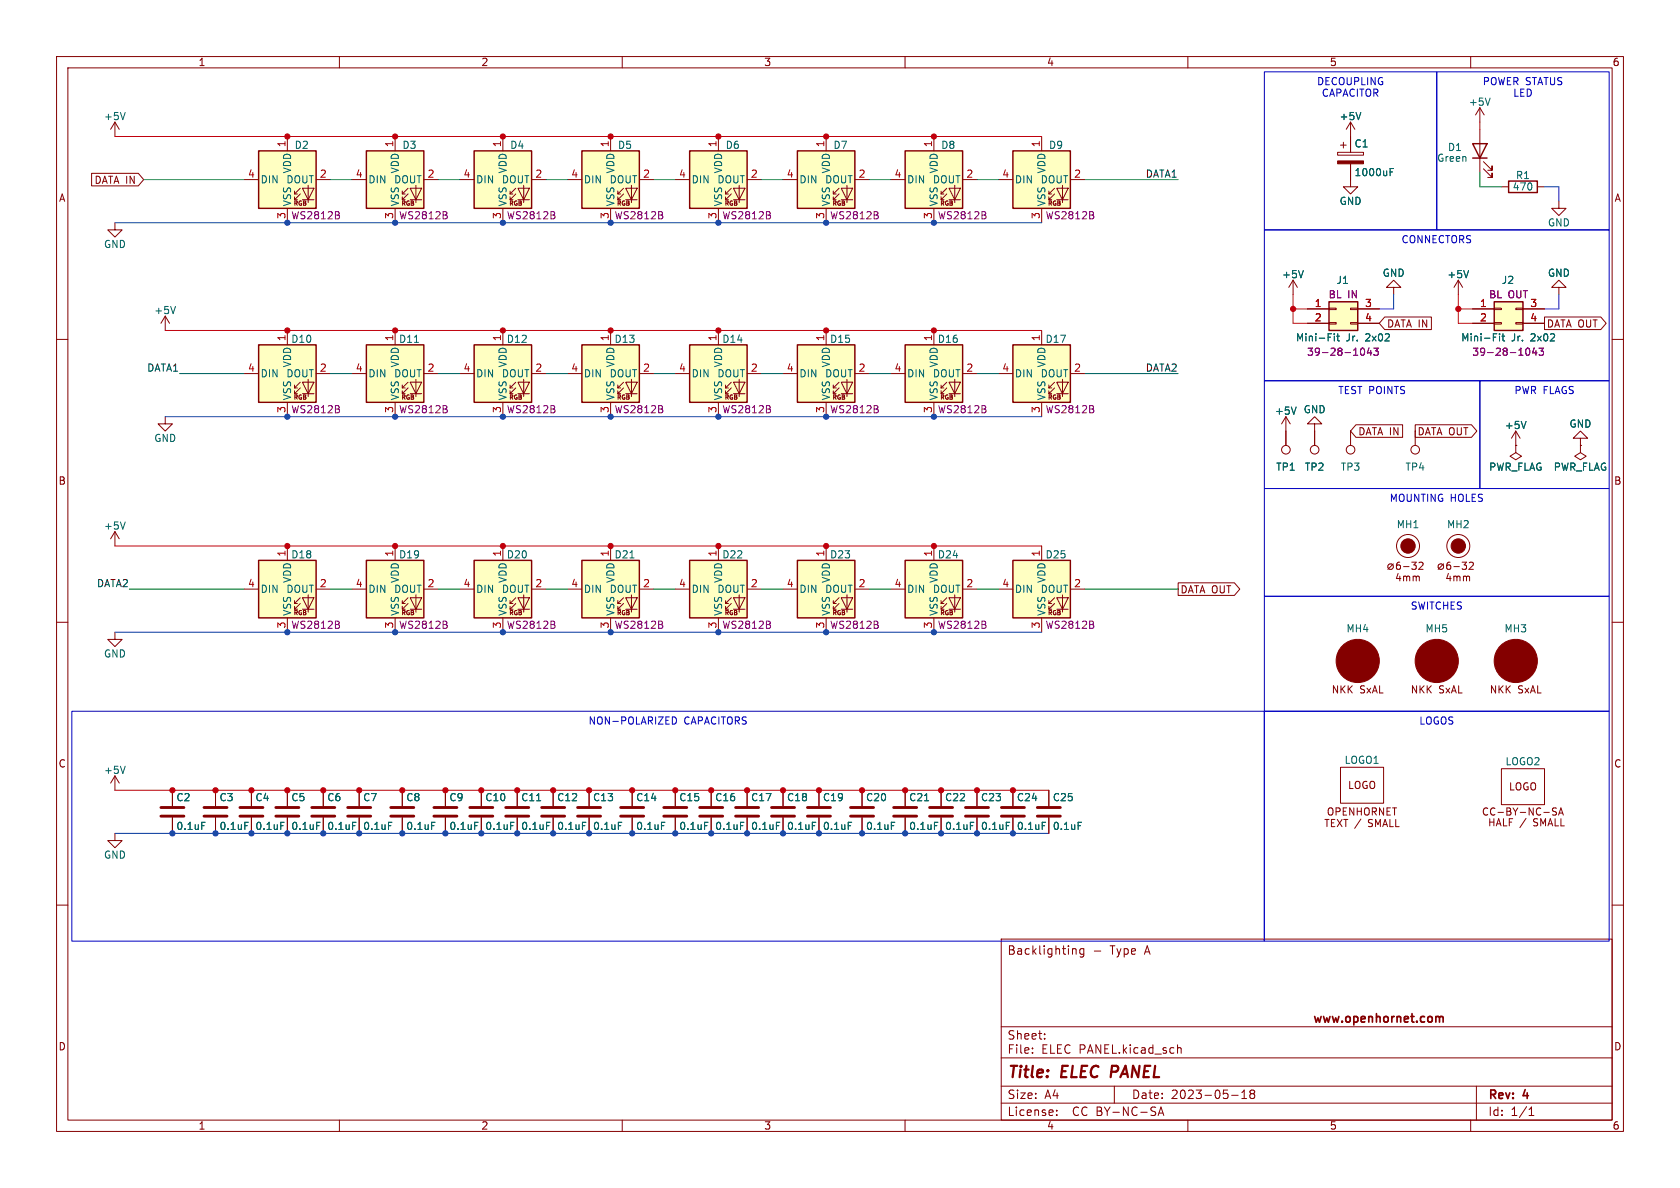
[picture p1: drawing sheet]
<svg xmlns="http://www.w3.org/2000/svg" width="297mm" height="210mm" viewBox="0 0 297 210" stroke-linecap="round" stroke-linejoin="round" font-family="sans-serif">
<defs><g id="words">
<g font-size="2.8" fill="#840000">
<text x="178" y="191">Title:</text>
<text x="187.5" y="191">ELEC PANEL</text>
</g>
<g font-size="2.1" fill="#840000">
<text x="178" y="168.9">Backlighting</text>
<text x="196.2" y="168.9">Type</text>
<text x="202.3" y="168.9">A</text>
<text x="178" y="183.9">Sheet:</text>
<text x="232" y="181.1">www.openhornet.com</text>
<text x="178" y="186.4">File:</text>
<text x="184" y="186.4">ELEC PANEL.kicad_sch</text>
<text x="178" y="197.4">License:</text>
<text x="178" y="194.4">Size:</text>
<text x="184.6" y="194.4">A4</text>
<text x="189.5" y="197.4">CC BY-NC-SA</text>
<text x="200" y="194.4">Date:</text>
<text x="206.9" y="194.4">2023-05-18</text>
<text x="263" y="194.6">Rev:</text>
<text x="263" y="197.4">Id:</text>
<text x="267" y="197.4">1/1</text>
<text x="269.2" y="194.6">4</text>
</g>
<g font-size="1.8" fill="#840000">
<text x="35" y="11.8">1</text>
<text x="85" y="11.8">2</text>
<text x="135" y="11.8">3</text>
<text x="185" y="11.8">4</text>
<text x="235" y="11.8">5</text>
<text x="285" y="11.8">6</text>
<text x="10.4" y="35.8">A</text>
<text x="16.7" y="32.7">DATA IN</text>
<text x="285.4" y="35.8">A</text>
<text x="245.1" y="58.1">DATA IN</text>
<text x="273.4" y="58.1">DATA OUT</text>
<text x="240" y="77.1">DATA IN</text>
<text x="250.5" y="77.1">DATA OUT</text>
<text x="10.3" y="85.8">B</text>
<text x="285.3" y="85.8">B</text>
<text x="250" y="101.9">4mm</text>
<text x="258.9" y="101.9">4mm</text>
<text x="208.6" y="105.1">DATA OUT</text>
<text x="235.4" y="122.8">NKK</text>
<text x="240.3" y="122.8">SxAL</text>
<text x="249.3" y="122.8">NKK</text>
<text x="254.3" y="122.8">SxAL</text>
<text x="263.3" y="122.8">NKK</text>
<text x="268.3" y="122.8">SxAL</text>
<text x="10.3" y="135.8">C</text>
<text x="285.3" y="135.8">C</text>
<text x="238.2" y="139.6">LOGO</text>
<text x="266.7" y="139.9">LOGO</text>
<text x="261.9" y="144.3">CC-BY-NC-SA</text>
<text x="262.5" y="146.2">HALF /</text>
<text x="270.5" y="146.2">SMALL</text>
<text x="10.3" y="185.8">D</text>
<text x="285.3" y="185.8">D</text>
<text x="35" y="199.8">1</text>
<text x="85" y="199.8">2</text>
<text x="135" y="199.8">3</text>
<text x="185" y="199.8">4</text>
<text x="235" y="199.8">5</text>
<text x="285" y="199.8">6</text>
</g>
<g font-size="1.8" fill="#0000c2">
<text x="232.8" y="15.3">DECOUPLING</text>
<text x="233.6" y="17.3">CAPACITOR</text>
<text x="262.1" y="15.3">POWER STATUS</text>
<text x="267.5" y="17.3">LED</text>
<text x="247.7" y="43.2">CONNECTORS</text>
<text x="236.5" y="69.9">TEST POINTS</text>
<text x="267.7" y="69.9">PWR FLAGS</text>
<text x="245.6" y="89">MOUNTING HOLES</text>
<text x="249.3" y="108">SWITCHES</text>
<text x="104" y="128.3">NON-POLARIZED</text>
<text x="120.9" y="128.3">CAPACITORS</text>
<text x="250.9" y="128.3">LOGOS</text>
</g>
<g font-size="1.8" fill="#006464">
<text x="18.3" y="21.4">+5V</text>
<text x="236.8" y="21.4">+5V</text>
<text x="259.6" y="18.9">+5V</text>
<text x="52" y="26.5">D2</text>
<text x="71.1" y="26.5">D3</text>
<text x="90.1" y="26.5">D4</text>
<text x="109.2" y="26.5">D5</text>
<text x="128.2" y="26.5">D6</text>
<text x="147.3" y="26.5">D7</text>
<text x="166.3" y="26.5">D8</text>
<text x="185.4" y="26.5">D9</text>
<text x="239.4" y="26.2">C1</text>
<text x="254" y="28.8">Green</text>
<text x="255.9" y="26.9">D1</text>
<text x="46" y="32.6">DIN</text>
<text x="50.6" y="32.6">DOUT</text>
<text x="51.6" y="30.7" transform="rotate(-90 51.6 30.7)">VDD</text>
<text x="65" y="32.6">DIN</text>
<text x="69.7" y="32.6">DOUT</text>
<text x="70.7" y="30.7" transform="rotate(-90 70.7 30.7)">VDD</text>
<text x="84.1" y="32.6">DIN</text>
<text x="88.7" y="32.6">DOUT</text>
<text x="89.7" y="30.7" transform="rotate(-90 89.7 30.7)">VDD</text>
<text x="103.1" y="32.6">DIN</text>
<text x="107.8" y="32.6">DOUT</text>
<text x="108.8" y="30.7" transform="rotate(-90 108.8 30.7)">VDD</text>
<text x="122.2" y="32.6">DIN</text>
<text x="126.8" y="32.6">DOUT</text>
<text x="127.8" y="30.7" transform="rotate(-90 127.8 30.7)">VDD</text>
<text x="141.2" y="32.6">DIN</text>
<text x="145.9" y="32.6">DOUT</text>
<text x="146.9" y="30.7" transform="rotate(-90 146.9 30.7)">VDD</text>
<text x="160.3" y="32.6">DIN</text>
<text x="164.9" y="32.6">DOUT</text>
<text x="165.9" y="30.7" transform="rotate(-90 165.9 30.7)">VDD</text>
<text x="179.3" y="32.6">DIN</text>
<text x="184" y="32.6">DOUT</text>
<text x="185" y="30.7" transform="rotate(-90 185 30.7)">VDD</text>
<text x="239.4" y="31.3">1000uF</text>
<text x="267.4" y="33.8">470</text>
<text x="267.9" y="31.8">R1</text>
<text x="51.6" y="36.6" transform="rotate(-90 51.6 36.6)">VSS</text>
<text x="70.7" y="36.6" transform="rotate(-90 70.7 36.6)">VSS</text>
<text x="89.7" y="36.6" transform="rotate(-90 89.7 36.6)">VSS</text>
<text x="108.8" y="36.6" transform="rotate(-90 108.8 36.6)">VSS</text>
<text x="127.8" y="36.6" transform="rotate(-90 127.8 36.6)">VSS</text>
<text x="146.9" y="36.6" transform="rotate(-90 146.9 36.6)">VSS</text>
<text x="165.9" y="36.6" transform="rotate(-90 165.9 36.6)">VSS</text>
<text x="185" y="36.6" transform="rotate(-90 185 36.6)">VSS</text>
<text x="236.8" y="36.4">GND</text>
<text x="273.6" y="40.2">GND</text>
<text x="18.3" y="44">GND</text>
<text x="226.6" y="49.3">+5V</text>
<text x="236.2" y="50.4">J1</text>
<text x="244.4" y="49.1">GND</text>
<text x="255.8" y="49.3">+5V</text>
<text x="265.4" y="50.4">J2</text>
<text x="273.6" y="49.1">GND</text>
<text x="27.2" y="55.7">+5V</text>
<text x="51.4" y="60.8">D10</text>
<text x="51.6" y="65" transform="rotate(-90 51.6 65)">VDD</text>
<text x="70.5" y="60.8">D11</text>
<text x="70.7" y="65" transform="rotate(-90 70.7 65)">VDD</text>
<text x="89.5" y="60.8">D12</text>
<text x="89.7" y="65" transform="rotate(-90 89.7 65)">VDD</text>
<text x="108.6" y="60.8">D13</text>
<text x="108.8" y="65" transform="rotate(-90 108.8 65)">VDD</text>
<text x="127.6" y="60.8">D14</text>
<text x="127.8" y="65" transform="rotate(-90 127.8 65)">VDD</text>
<text x="146.7" y="60.8">D15</text>
<text x="146.9" y="65" transform="rotate(-90 146.9 65)">VDD</text>
<text x="165.7" y="60.8">D16</text>
<text x="165.9" y="65" transform="rotate(-90 165.9 65)">VDD</text>
<text x="184.8" y="60.8">D17</text>
<text x="185" y="65" transform="rotate(-90 185 65)">VDD</text>
<text x="229.1" y="60.5">Mini-Fit</text>
<text x="237.9" y="60.5">Jr.</text>
<text x="241.4" y="60.5">2x02</text>
<text x="258.3" y="60.5">Mini-Fit</text>
<text x="267.2" y="60.5">Jr.</text>
<text x="270.6" y="60.5">2x02</text>
<text x="46" y="66.9">DIN</text>
<text x="50.6" y="66.9">DOUT</text>
<text x="51.6" y="70.9" transform="rotate(-90 51.6 70.9)">VSS</text>
<text x="65" y="66.9">DIN</text>
<text x="69.7" y="66.9">DOUT</text>
<text x="70.7" y="70.9" transform="rotate(-90 70.7 70.9)">VSS</text>
<text x="84.1" y="66.9">DIN</text>
<text x="88.7" y="66.9">DOUT</text>
<text x="89.7" y="70.9" transform="rotate(-90 89.7 70.9)">VSS</text>
<text x="103.1" y="66.9">DIN</text>
<text x="107.8" y="66.9">DOUT</text>
<text x="108.8" y="70.9" transform="rotate(-90 108.8 70.9)">VSS</text>
<text x="122.2" y="66.9">DIN</text>
<text x="126.8" y="66.9">DOUT</text>
<text x="127.8" y="70.9" transform="rotate(-90 127.8 70.9)">VSS</text>
<text x="141.2" y="66.9">DIN</text>
<text x="145.9" y="66.9">DOUT</text>
<text x="146.9" y="70.9" transform="rotate(-90 146.9 70.9)">VSS</text>
<text x="160.3" y="66.9">DIN</text>
<text x="164.9" y="66.9">DOUT</text>
<text x="165.9" y="70.9" transform="rotate(-90 165.9 70.9)">VSS</text>
<text x="179.3" y="66.9">DIN</text>
<text x="184" y="66.9">DOUT</text>
<text x="185" y="70.9" transform="rotate(-90 185 70.9)">VSS</text>
<text x="225.3" y="73.5">+5V</text>
<text x="230.4" y="73.2">GND</text>
<text x="266" y="76">+5V</text>
<text x="277.4" y="75.8">GND</text>
<text x="27.2" y="78.3">GND</text>
<text x="225.5" y="83.4">TP1</text>
<text x="230.6" y="83.4">TP2</text>
<text x="237" y="83.4">TP3</text>
<text x="248.4" y="83.4">TP4</text>
<text x="263.2" y="83.4">PWR_FLAG</text>
<text x="274.6" y="83.4">PWR_FLAG</text>
<text x="18.3" y="93.8">+5V</text>
<text x="246.9" y="93.5">MH1</text>
<text x="255.8" y="93.5">MH2</text>
<text x="51.4" y="98.9">D18</text>
<text x="70.5" y="98.9">D19</text>
<text x="89.5" y="98.9">D20</text>
<text x="108.6" y="98.9">D21</text>
<text x="127.6" y="98.9">D22</text>
<text x="146.7" y="98.9">D23</text>
<text x="165.7" y="98.9">D24</text>
<text x="184.8" y="98.9">D25</text>
<text x="46" y="105">DIN</text>
<text x="50.6" y="105">DOUT</text>
<text x="51.6" y="103.1" transform="rotate(-90 51.6 103.1)">VDD</text>
<text x="65" y="105">DIN</text>
<text x="69.7" y="105">DOUT</text>
<text x="70.7" y="103.1" transform="rotate(-90 70.7 103.1)">VDD</text>
<text x="84.1" y="105">DIN</text>
<text x="88.7" y="105">DOUT</text>
<text x="89.7" y="103.1" transform="rotate(-90 89.7 103.1)">VDD</text>
<text x="103.1" y="105">DIN</text>
<text x="107.8" y="105">DOUT</text>
<text x="108.8" y="103.1" transform="rotate(-90 108.8 103.1)">VDD</text>
<text x="122.2" y="105">DIN</text>
<text x="126.8" y="105">DOUT</text>
<text x="127.8" y="103.1" transform="rotate(-90 127.8 103.1)">VDD</text>
<text x="141.2" y="105">DIN</text>
<text x="145.9" y="105">DOUT</text>
<text x="146.9" y="103.1" transform="rotate(-90 146.9 103.1)">VDD</text>
<text x="160.3" y="105">DIN</text>
<text x="164.9" y="105">DOUT</text>
<text x="165.9" y="103.1" transform="rotate(-90 165.9 103.1)">VDD</text>
<text x="179.3" y="105">DIN</text>
<text x="184" y="105">DOUT</text>
<text x="185" y="103.1" transform="rotate(-90 185 103.1)">VDD</text>
<text x="51.6" y="109" transform="rotate(-90 51.6 109)">VSS</text>
<text x="70.7" y="109" transform="rotate(-90 70.7 109)">VSS</text>
<text x="89.7" y="109" transform="rotate(-90 89.7 109)">VSS</text>
<text x="108.8" y="109" transform="rotate(-90 108.8 109)">VSS</text>
<text x="127.8" y="109" transform="rotate(-90 127.8 109)">VSS</text>
<text x="146.9" y="109" transform="rotate(-90 146.9 109)">VSS</text>
<text x="165.9" y="109" transform="rotate(-90 165.9 109)">VSS</text>
<text x="185" y="109" transform="rotate(-90 185 109)">VSS</text>
<text x="238" y="112">MH4</text>
<text x="251.9" y="112">MH5</text>
<text x="265.9" y="112">MH3</text>
<text x="18.3" y="116.4">GND</text>
<text x="18.3" y="137">+5V</text>
<text x="237.6" y="135.2">LOGO1</text>
<text x="266.1" y="135.4">LOGO2</text>
<text x="31.1" y="141.8">C2</text>
<text x="38.7" y="141.8">C3</text>
<text x="45.1" y="141.8">C4</text>
<text x="51.4" y="141.8">C5</text>
<text x="57.8" y="141.8">C6</text>
<text x="64.1" y="141.8">C7</text>
<text x="71.8" y="141.8">C8</text>
<text x="79.4" y="141.8">C9</text>
<text x="85.7" y="141.8">C10</text>
<text x="92.1" y="141.8">C11</text>
<text x="98.4" y="141.8">C12</text>
<text x="104.8" y="141.8">C13</text>
<text x="112.4" y="141.8">C14</text>
<text x="120" y="141.8">C15</text>
<text x="126.4" y="141.8">C16</text>
<text x="132.7" y="141.8">C17</text>
<text x="139.1" y="141.8">C18</text>
<text x="145.4" y="141.8">C19</text>
<text x="153" y="141.8">C20</text>
<text x="160.7" y="141.8">C21</text>
<text x="167" y="141.8">C22</text>
<text x="173.4" y="141.8">C23</text>
<text x="179.7" y="141.8">C24</text>
<text x="186.1" y="141.8">C25</text>
<text x="31.1" y="146.9">0.1uF</text>
<text x="38.7" y="146.9">0.1uF</text>
<text x="45.1" y="146.9">0.1uF</text>
<text x="51.4" y="146.9">0.1uF</text>
<text x="57.8" y="146.9">0.1uF</text>
<text x="64.1" y="146.9">0.1uF</text>
<text x="71.8" y="146.9">0.1uF</text>
<text x="79.4" y="146.9">0.1uF</text>
<text x="85.7" y="146.9">0.1uF</text>
<text x="92.1" y="146.9">0.1uF</text>
<text x="98.4" y="146.9">0.1uF</text>
<text x="104.8" y="146.9">0.1uF</text>
<text x="112.4" y="146.9">0.1uF</text>
<text x="120" y="146.9">0.1uF</text>
<text x="126.4" y="146.9">0.1uF</text>
<text x="132.7" y="146.9">0.1uF</text>
<text x="139.1" y="146.9">0.1uF</text>
<text x="145.4" y="146.9">0.1uF</text>
<text x="153" y="146.9">0.1uF</text>
<text x="160.7" y="146.9">0.1uF</text>
<text x="167" y="146.9">0.1uF</text>
<text x="173.4" y="146.9">0.1uF</text>
<text x="179.7" y="146.9">0.1uF</text>
<text x="186.1" y="146.9">0.1uF</text>
<text x="18.3" y="152">GND</text>
</g>
<g font-size="1.8" fill="#a90000">
<text x="50.5" y="26.1" transform="rotate(-90 50.5 26.1)">1</text>
<text x="69.6" y="26.1" transform="rotate(-90 69.6 26.1)">1</text>
<text x="88.6" y="26.1" transform="rotate(-90 88.6 26.1)">1</text>
<text x="107.7" y="26.1" transform="rotate(-90 107.7 26.1)">1</text>
<text x="126.7" y="26.1" transform="rotate(-90 126.7 26.1)">1</text>
<text x="145.8" y="26.1" transform="rotate(-90 145.8 26.1)">1</text>
<text x="164.8" y="26.1" transform="rotate(-90 164.8 26.1)">1</text>
<text x="183.9" y="26.1" transform="rotate(-90 183.9 26.1)">1</text>
<text x="43.8" y="31.5">4</text>
<text x="56.5" y="31.5">2</text>
<text x="62.8" y="31.5">4</text>
<text x="75.5" y="31.5">2</text>
<text x="81.9" y="31.5">4</text>
<text x="94.6" y="31.5">2</text>
<text x="100.9" y="31.5">4</text>
<text x="113.6" y="31.5">2</text>
<text x="120" y="31.5">4</text>
<text x="132.7" y="31.5">2</text>
<text x="139" y="31.5">4</text>
<text x="151.7" y="31.5">2</text>
<text x="158.1" y="31.5">4</text>
<text x="170.8" y="31.5">2</text>
<text x="177.1" y="31.5">4</text>
<text x="189.8" y="31.5">2</text>
<text x="50.5" y="38.8" transform="rotate(-90 50.5 38.8)">3</text>
<text x="69.6" y="38.8" transform="rotate(-90 69.6 38.8)">3</text>
<text x="88.6" y="38.8" transform="rotate(-90 88.6 38.8)">3</text>
<text x="107.7" y="38.8" transform="rotate(-90 107.7 38.8)">3</text>
<text x="126.7" y="38.8" transform="rotate(-90 126.7 38.8)">3</text>
<text x="145.8" y="38.8" transform="rotate(-90 145.8 38.8)">3</text>
<text x="164.8" y="38.8" transform="rotate(-90 164.8 38.8)">3</text>
<text x="183.9" y="38.8" transform="rotate(-90 183.9 38.8)">3</text>
<text x="232.4" y="54.4">1</text>
<text x="232.4" y="56.9">2</text>
<text x="241.3" y="54.4">3</text>
<text x="241.3" y="56.9">4</text>
<text x="261.6" y="54.4">1</text>
<text x="261.6" y="56.9">2</text>
<text x="270.5" y="54.4">3</text>
<text x="270.5" y="56.9">4</text>
<text x="43.8" y="65.8">4</text>
<text x="50.5" y="60.4" transform="rotate(-90 50.5 60.4)">1</text>
<text x="56.5" y="65.8">2</text>
<text x="62.8" y="65.8">4</text>
<text x="69.6" y="60.4" transform="rotate(-90 69.6 60.4)">1</text>
<text x="75.5" y="65.8">2</text>
<text x="81.9" y="65.8">4</text>
<text x="88.6" y="60.4" transform="rotate(-90 88.6 60.4)">1</text>
<text x="94.6" y="65.8">2</text>
<text x="100.9" y="65.8">4</text>
<text x="107.7" y="60.4" transform="rotate(-90 107.7 60.4)">1</text>
<text x="113.6" y="65.8">2</text>
<text x="120" y="65.8">4</text>
<text x="126.7" y="60.4" transform="rotate(-90 126.7 60.4)">1</text>
<text x="132.7" y="65.8">2</text>
<text x="139" y="65.8">4</text>
<text x="145.8" y="60.4" transform="rotate(-90 145.8 60.4)">1</text>
<text x="151.7" y="65.8">2</text>
<text x="158.1" y="65.8">4</text>
<text x="164.8" y="60.4" transform="rotate(-90 164.8 60.4)">1</text>
<text x="170.8" y="65.8">2</text>
<text x="177.1" y="65.8">4</text>
<text x="183.9" y="60.4" transform="rotate(-90 183.9 60.4)">1</text>
<text x="189.8" y="65.8">2</text>
<text x="50.5" y="73.1" transform="rotate(-90 50.5 73.1)">3</text>
<text x="69.6" y="73.1" transform="rotate(-90 69.6 73.1)">3</text>
<text x="88.6" y="73.1" transform="rotate(-90 88.6 73.1)">3</text>
<text x="107.7" y="73.1" transform="rotate(-90 107.7 73.1)">3</text>
<text x="126.7" y="73.1" transform="rotate(-90 126.7 73.1)">3</text>
<text x="145.8" y="73.1" transform="rotate(-90 145.8 73.1)">3</text>
<text x="164.8" y="73.1" transform="rotate(-90 164.8 73.1)">3</text>
<text x="183.9" y="73.1" transform="rotate(-90 183.9 73.1)">3</text>
<text x="50.5" y="98.5" transform="rotate(-90 50.5 98.5)">1</text>
<text x="69.6" y="98.5" transform="rotate(-90 69.6 98.5)">1</text>
<text x="88.6" y="98.5" transform="rotate(-90 88.6 98.5)">1</text>
<text x="107.7" y="98.5" transform="rotate(-90 107.7 98.5)">1</text>
<text x="126.7" y="98.5" transform="rotate(-90 126.7 98.5)">1</text>
<text x="145.8" y="98.5" transform="rotate(-90 145.8 98.5)">1</text>
<text x="164.8" y="98.5" transform="rotate(-90 164.8 98.5)">1</text>
<text x="183.9" y="98.5" transform="rotate(-90 183.9 98.5)">1</text>
<text x="43.8" y="103.9">4</text>
<text x="56.5" y="103.9">2</text>
<text x="62.8" y="103.9">4</text>
<text x="75.5" y="103.9">2</text>
<text x="81.9" y="103.9">4</text>
<text x="94.6" y="103.9">2</text>
<text x="100.9" y="103.9">4</text>
<text x="113.6" y="103.9">2</text>
<text x="120" y="103.9">4</text>
<text x="132.7" y="103.9">2</text>
<text x="139" y="103.9">4</text>
<text x="151.7" y="103.9">2</text>
<text x="158.1" y="103.9">4</text>
<text x="170.8" y="103.9">2</text>
<text x="177.1" y="103.9">4</text>
<text x="189.8" y="103.9">2</text>
<text x="50.5" y="111.2" transform="rotate(-90 50.5 111.2)">3</text>
<text x="69.6" y="111.2" transform="rotate(-90 69.6 111.2)">3</text>
<text x="88.6" y="111.2" transform="rotate(-90 88.6 111.2)">3</text>
<text x="107.7" y="111.2" transform="rotate(-90 107.7 111.2)">3</text>
<text x="126.7" y="111.2" transform="rotate(-90 126.7 111.2)">3</text>
<text x="145.8" y="111.2" transform="rotate(-90 145.8 111.2)">3</text>
<text x="164.8" y="111.2" transform="rotate(-90 164.8 111.2)">3</text>
<text x="183.9" y="111.2" transform="rotate(-90 183.9 111.2)">3</text>
</g>
<g font-size="1.8" fill="#0f0f0f">
<text x="202.5" y="31.5">DATA1</text>
<text x="26" y="65.8">DATA1</text>
<text x="202.5" y="65.8">DATA2</text>
<text x="17.1" y="103.9">DATA2</text>
</g>
<g font-size="1.8" fill="#840084">
<text x="51.4" y="38.9">WS2812B</text>
<text x="70.5" y="38.9">WS2812B</text>
<text x="89.5" y="38.9">WS2812B</text>
<text x="108.6" y="38.9">WS2812B</text>
<text x="127.6" y="38.9">WS2812B</text>
<text x="146.7" y="38.9">WS2812B</text>
<text x="165.7" y="38.9">WS2812B</text>
<text x="184.8" y="38.9">WS2812B</text>
<text x="234.8" y="52.9">BL IN</text>
<text x="263.2" y="52.9">BL OUT</text>
<text x="231" y="63.1">39-28-1043</text>
<text x="260.2" y="63.1">39-28-1043</text>
<text x="51.4" y="73.2">WS2812B</text>
<text x="70.5" y="73.2">WS2812B</text>
<text x="89.5" y="73.2">WS2812B</text>
<text x="108.6" y="73.2">WS2812B</text>
<text x="127.6" y="73.2">WS2812B</text>
<text x="146.7" y="73.2">WS2812B</text>
<text x="165.7" y="73.2">WS2812B</text>
<text x="184.8" y="73.2">WS2812B</text>
<text x="51.4" y="111.3">WS2812B</text>
<text x="70.5" y="111.3">WS2812B</text>
<text x="89.5" y="111.3">WS2812B</text>
<text x="108.6" y="111.3">WS2812B</text>
<text x="127.6" y="111.3">WS2812B</text>
<text x="146.7" y="111.3">WS2812B</text>
<text x="165.7" y="111.3">WS2812B</text>
<text x="184.8" y="111.3">WS2812B</text>
</g>
<g font-size="1.1" fill="#840000">
<text x="51.8" y="36.5">RGB</text>
<text x="70.9" y="36.5">RGB</text>
<text x="89.9" y="36.5">RGB</text>
<text x="109" y="36.5">RGB</text>
<text x="128" y="36.5">RGB</text>
<text x="147.1" y="36.5">RGB</text>
<text x="166.1" y="36.5">RGB</text>
<text x="185.2" y="36.5">RGB</text>
<text x="51.8" y="70.8">RGB</text>
<text x="70.9" y="70.8">RGB</text>
<text x="89.9" y="70.8">RGB</text>
<text x="109" y="70.8">RGB</text>
<text x="128" y="70.8">RGB</text>
<text x="147.1" y="70.8">RGB</text>
<text x="166.1" y="70.8">RGB</text>
<text x="185.2" y="70.8">RGB</text>
<text x="51.8" y="108.9">RGB</text>
<text x="70.9" y="108.9">RGB</text>
<text x="89.9" y="108.9">RGB</text>
<text x="109" y="108.9">RGB</text>
<text x="128" y="108.9">RGB</text>
<text x="147.1" y="108.9">RGB</text>
<text x="166.1" y="108.9">RGB</text>
<text x="185.2" y="108.9">RGB</text>
</g>
</g></defs>
<g fill="none" stroke="#840000" stroke-width=".18">
<path d="M10 10h277v190h-277zM12 12h273v186h-273zM60 10v2M110 10v2M160 10v2M210 10v2M260 10v2M261.6 19.1l-.7 1.2M261.6 19.1v2.5M261.6 19.1l.8 1.2M16.2 30.6h8.2l1 1.2-1 1.1h-8.2zM20.3 39.4v1.2h1.3l-1.3 1.3-1.3-1.3h1.3"/>
<path d="M20.3 21.6v2.5M20.3 21.6l-.7 1.3M20.3 21.6l.8 1.3M43.2 31.8h2.5M50.8 24.1v2.6M50.8 36.8v2.6M52.1 35.3h.5M52.1 34.3h.5M53.1 34.3l-1 1v-.5M53.1 33.3l-1 1v-.5M53.5 33.3h2l-1 2zM53.5 35.3h2"/>
<path d="M54.5 32.8v3M55.9 31.8h2.5M62.2 31.8h2.6M69.8 24.1v2.6M69.8 36.8v2.6M71.1 35.3h.5M71.1 34.3h.5M72.1 34.3l-1 1v-.5M72.1 33.3l-1 1v-.5M72.5 33.3h2l-1 2zM72.5 35.3h2M73.5 32.8v3"/>
<path d="M74.9 31.8h2.6M81.3 31.8h2.5M88.9 24.1v2.6M88.9 36.8v2.6M90.2 35.3h.5M90.2 34.3h.5M91.2 34.3l-1 1v-.5M91.2 33.3l-1 1v-.5M91.6 33.3h2l-1 2zM91.6 35.3h2M92.6 32.8v3M94 31.8h2.5"/>
<path d="M100.3 31.8h2.6M107.9 24.1v2.6M107.9 36.8v2.6M109.2 35.3h.5M109.2 34.3h.5M110.2 34.3l-1 1v-.5M110.2 33.3l-1 1v-.5M110.6 33.3h2l-1 2zM110.6 35.3h2M111.6 32.8v3M113 31.8h2.6M119.4 31.8h2.5"/>
<path d="M127 24.1v2.6M127 36.8v2.6M128.3 35.3h.5M128.3 34.3h.5M129.3 34.3l-1 1v-.5M129.3 33.3l-1 1v-.5M129.7 33.3h2l-1 2zM129.7 35.3h2M130.7 32.8v3M132.1 31.8h2.5M138.4 31.8h2.6M146 24.1v2.6"/>
<path d="M146 36.8v2.6M147.3 35.3h.5M147.3 34.3h.5M148.3 34.3l-1 1v-.5M148.3 33.3l-1 1v-.5M148.7 33.3h2l-1 2zM148.7 35.3h2M149.7 32.8v3M151.1 31.8h2.6M157.5 31.8h2.5M165.1 24.1v2.6M165.1 36.8v2.6"/>
<path d="M166.4 35.3h.5M166.4 34.3h.5M167.4 34.3l-1 1v-.5M167.4 33.3l-1 1v-.5M167.8 33.3h2l-1 2zM167.8 35.3h2M168.8 32.8v3M170.2 31.8h2.5M176.5 31.8h2.6M184.1 24.1v2.6M184.1 36.8v2.6M185.4 35.3h.5"/>
<path d="M185.4 34.3h.5M186.4 34.3l-1 1v-.5M186.4 33.3l-1 1v-.5M186.8 33.3h2l-1 2zM186.8 35.3h2M187.8 32.8v3M189.2 31.8h2.6M236.5 26.9h4.5v.5h-4.5zM237 25.7h1M237.5 25.1v1.1M238.8 29v4h1.2l-1.2 1.3-1.3-1.3h1.3M238.8 21.6v5.3"/>
<path d="M238.8 21.6l-.8 1.3M238.8 21.6l.7 1.3M261.6 22.9v7.6M262.3 29.8l1.5 1.6v-.8v.8h-.8M262.3 28.6l1.5 1.5v-.8v.8h-.8M265.4 33h1.3M271.8 33h1.2M275.6 35.6v1.2h1.3l-1.3 1.3-1.3-1.3h1.3M10 60h2M29.2 55.9l-.8 1.3M29.2 55.9v2.5M29.2 55.9l.8 1.3"/>
<path d="M50.8 58.4v2.6M69.8 58.4v2.6M88.9 58.4v2.6M107.9 58.4v2.6M127 58.4v2.6M146 58.4v2.6M165.1 58.4v2.6M184.1 58.4v2.6M228.6 49.5l-.8 1.3M228.6 49.5v2.6M228.6 49.5l.8 1.3M231.1 54.6h3.8"/>
<path d="M231.1 57.2h3.8M234.9 57h1.3v.3h-1.3zM234.9 54.5h1.3v.2h-1.3zM238.8 57h1.2v.3h-1.2zM238.8 54.5h1.2v.2h-1.2zM240 54.6h3.8M240 57.2h3.8M244.8 56h8.2v2.3h-8.2l-1-1.1zM246.4 50.8h1.2l-1.2-1.3-1.3 1.3h1.3v1.3M257.8 49.5l-.8 1.3M257.8 49.5v2.6M257.8 49.5l.8 1.3"/>
<path d="M260.3 54.6h3.9M260.3 57.2h3.9M264.2 57h1.2v.3h-1.2zM264.2 54.5h1.2v.2h-1.2zM268 57h1.2v.3h-1.2zM268 54.5h1.2v.2h-1.2zM269.2 54.6h3.8M269.2 57.2h3.8M273 56h10l1 1.2-1 1.1h-10zM275.6 50.8h1.3l-1.3-1.3-1.3 1.3h1.3v1.3M285 60h2M29.2 73.7v1.2h1.3l-1.3 1.3-1.3-1.3h1.3"/>
<path d="M43.2 66h2.5M50.8 71.1v2.6M52.1 69.6h.5M52.1 68.6h.5M53.1 68.6l-1 1v-.5M53.1 67.6l-1 1v-.5M53.5 67.6h2l-1 2zM53.5 69.6h2M54.5 67.1v3M55.9 66h2.5M62.2 66h2.6M69.8 71.1v2.6"/>
<path d="M71.1 69.6h.5M71.1 68.6h.5M72.1 68.6l-1 1v-.5M72.1 67.6l-1 1v-.5M72.5 67.6h2l-1 2zM72.5 69.6h2M73.5 67.1v3M74.9 66h2.6M81.3 66h2.5M88.9 71.1v2.6M90.2 69.6h.5M90.2 68.6h.5"/>
<path d="M91.2 68.6l-1 1v-.5M91.2 67.6l-1 1v-.5M91.6 67.6h2l-1 2zM91.6 69.6h2M92.6 67.1v3M94 66h2.5M100.3 66h2.6M107.9 71.1v2.6M109.2 69.6h.5M109.2 68.6h.5M110.2 68.6l-1 1v-.5M110.2 67.6l-1 1v-.5"/>
<path d="M110.6 67.6h2l-1 2zM110.6 69.6h2M111.6 67.1v3M113 66h2.6M119.4 66h2.5M127 71.1v2.6M128.3 69.6h.5M128.3 68.6h.5M129.3 68.6l-1 1v-.5M129.3 67.6l-1 1v-.5M129.7 67.6h2l-1 2zM129.7 69.6h2"/>
<path d="M130.7 67.1v3M132.1 66h2.5M138.4 66h2.6M146 71.1v2.6M147.3 69.6h.5M147.3 68.6h.5M148.3 68.6l-1 1v-.5M148.3 67.6l-1 1v-.5M148.7 67.6h2l-1 2zM148.7 69.6h2M149.7 67.1v3M151.1 66h2.6"/>
<path d="M157.5 66h2.5M165.1 71.1v2.6M166.4 69.6h.5M166.4 68.6h.5M167.4 68.6l-1 1v-.5M167.4 67.6l-1 1v-.5M167.8 67.6h2l-1 2zM167.8 69.6h2M168.8 67.1v3M170.2 66h2.5M176.5 66h2.6M184.1 71.1v2.6"/>
<path d="M185.4 69.6h.5M185.4 68.6h.5M186.4 68.6l-1 1v-.5M186.4 67.6l-1 1v-.5M186.8 67.6h2l-1 2zM186.8 69.6h2M187.8 67.1v3M189.2 66h2.6M227.3 73.7v5M227.3 73.7l-.7 1.2M227.3 73.7l.8 1.2M232.4 74.9h1.3l-1.3-1.2-1.3 1.2h1.3v3.8"/>
<path d="M238.8 76.2v2.5M239.7 75.1h8.3v2.2h-8.3l-.9-1.1zM250.2 75.1h9.9l1 1.1-1 1.1h-9.9zM250.2 76.2v2.5M268 78.7v1.3l1 .6-1 .7-1-.7 1-.6M268 78.7h.1M268 76.2l-.8 1.3M268 76.2v2.5M268 76.2l.7 1.3M279.4 77.5h1.3l-1.3-1.3-1.3 1.3h1.3v1.2M279.4 78.7v1.3l1 .6-1 .7-1-.7 1-.6M279.4 78.7h.1"/>
<path d="M20.3 94v2.5M20.3 94l-.7 1.3M20.3 94l.8 1.3M50.8 96.5v2.6M69.8 96.5v2.6M88.9 96.5v2.6M107.9 96.5v2.6M127 96.5v2.6M146 96.5v2.6M165.1 96.5v2.6M184.1 96.5v2.6M246.3 99.7l-.9 .9"/>
<path d="M247.5 99.4h-.4a.86 .86 0 0 0 0 1.2l.4-.1 .1-.4-.3-.2h-.3l-.1 .2M249.6 99.4h.8l-.5 .5h.4l.1 .2M250.9 99.5l.4-.1 .3 .3-.8 .9M255.2 99.7l-1 .9M256.4 99.4h-.4a.86 .86 0 0 0 0 1.2l.4-.1 .1-.4-.3-.2h-.3l-.1 .2M258.5 99.4h.8l-.5 .5h.3l.2 .2M259.7 99.5l.5-.1 .3 .3-.8 .9M10 110h2M20.3 111.8v1.2h1.3l-1.3 1.3-1.3-1.3h1.3M43.2 104.1h2.5M50.8 109.2v2.6M52.1 107.7h.5"/>
<path d="M52.1 106.7h.5M53.1 106.7l-1 1v-.5M53.1 105.7l-1 1v-.5M53.5 105.7h2l-1 2zM53.5 107.7h2M54.5 105.2v3M55.9 104.1h2.5M62.2 104.1h2.6M69.8 109.2v2.6M71.1 107.7h.5M71.1 106.7h.5M72.1 106.7l-1 1v-.5"/>
<path d="M72.1 105.7l-1 1v-.5M72.5 105.7h2l-1 2zM72.5 107.7h2M73.5 105.2v3M74.9 104.1h2.6M81.3 104.1h2.5M88.9 109.2v2.6M90.2 107.7h.5M90.2 106.7h.5M91.2 106.7l-1 1v-.5M91.2 105.7l-1 1v-.5M91.6 105.7h2l-1 2z"/>
<path d="M91.6 107.7h2M92.6 105.2v3M94 104.1h2.5M100.3 104.1h2.6M107.9 109.2v2.6M109.2 107.7h.5M109.2 106.7h.5M110.2 106.7l-1 1v-.5M110.2 105.7l-1 1v-.5M110.6 105.7h2l-1 2zM110.6 107.7h2M111.6 105.2v3"/>
<path d="M113 104.1h2.6M119.4 104.1h2.5M127 109.2v2.6M128.3 107.7h.5M128.3 106.7h.5M129.3 106.7l-1 1v-.5M129.3 105.7l-1 1v-.5M129.7 105.7h2l-1 2zM129.7 107.7h2M130.7 105.2v3M132.1 104.1h2.5M138.4 104.1h2.6"/>
<path d="M146 109.2v2.6M147.3 107.7h.5M147.3 106.7h.5M148.3 106.7l-1 1v-.5M148.3 105.7l-1 1v-.5M148.7 105.7h2l-1 2zM148.7 107.7h2M149.7 105.2v3M151.1 104.1h2.6M157.5 104.1h2.5M165.1 109.2v2.6M166.4 107.7h.5"/>
<path d="M166.4 106.7h.5M167.4 106.7l-1 1v-.5M167.4 105.7l-1 1v-.5M167.8 105.7h2l-1 2zM167.8 107.7h2M168.8 105.2v3M170.2 104.1h2.5M176.5 104.1h2.6M184.1 109.2v2.6M185.4 107.7h.5M185.4 106.7h.5M186.4 106.7l-1 1v-.5"/>
<path d="M186.4 105.7l-1 1v-.5M186.8 105.7h2l-1 2zM186.8 107.7h2M187.8 105.2v3M189.2 104.1h2.6M208.3 103h9.9l1 1.1-1 1.2h-9.9zM247.2 101.4l-.3 .9h.7M247.5 101.8v.9M248.1 100.2h1M248.1 101.8v.9M248.1 102l.4-.2 .2 .2M248.7 102l.2-.2 .3 .1v.8"/>
<path d="M248.7 102v.7M249.8 101.8v.9M250.4 102v.7M250.9 102v.7M254.2 100.3a.51 .51 0 0 1 .6-.6 .51 .51 0 0 1 .4 .7 .51 .51 0 0 1-.8 .1M256.1 101.4l-.3 .9h.7M256.4 101.8v.9M257 100.2h1M257 102l.4-.2 .2 .2M257 101.8v.9M257.6 102l.1-.2 .4 .1v.8M257.6 102v.7"/>
<path d="M258.7 101.8v.9M259.3 102v.7M259.8 102v.7M285 110h2M20.3 137.2l-.7 1.2M20.3 137.2v2.5M20.3 137.2l.8 1.2M30.5 139.7v2.8M38.1 139.7v2.8M44.4 139.7v2.8M50.8 139.7v2.8M57.1 139.7v2.8"/>
<path d="M63.5 139.7v2.8M71.1 139.7v2.8M78.7 139.7v2.8M85.1 139.7v2.8M91.4 139.7v2.8M97.8 139.7v2.8M104.1 139.7v2.8M111.8 139.7v2.8M119.4 139.7v2.8M125.7 139.7v2.8M132.1 139.7v2.8M138.4 139.7v2.8"/>
<path d="M144.8 139.7v2.8M152.4 139.7v2.8M160 139.7v2.8M166.4 139.7v2.8M172.7 139.7v2.8M179.1 139.7v2.8M185.4 139.7v2.8M237 135.6h7.6v6.4h-7.6zM265.4 135.9h7.6v6.3h-7.6zM10 160h2M20.3 147.3v1.3h1.3l-1.3 1.3-1.3-1.3h1.3M30.5 144.5v2.8"/>
<path d="M38.1 144.5v2.8M44.4 144.5v2.8M50.8 144.5v2.8M57.1 144.5v2.8M63.5 144.5v2.8M71.1 144.5v2.8M78.7 144.5v2.8M85.1 144.5v2.8M91.4 144.5v2.8M97.8 144.5v2.8M104.1 144.5v2.8M111.8 144.5v2.8"/>
<path d="M119.4 144.5v2.8M125.7 144.5v2.8M132.1 144.5v2.8M138.4 144.5v2.8M144.8 144.5v2.8M152.4 144.5v2.8M160 144.5v2.8M166.4 144.5v2.8M172.7 144.5v2.8M179.1 144.5v2.8M185.4 144.5v2.8M234.2 144.9h.8"/>
<path d="M234.6 144.9v1.2M235 142.9l.1-.1a.43 .43 0 0 1 .6 .4v.5a.42 .42 0 0 1-.5 .4 .42 .42 0 0 1-.4-.4v-.5zM235.4 145.5h.4M236 144.9h-.6v1.2h.6M236.2 143.5l.6-.1 .1-.2v-.3l-.7-.1v1.3M236.4 144.9l.9 1.2M237.3 144.9l-.9 1.2M237.5 143.4h.4M237.6 144.9h.7M237.9 144.9v1.2M238.1 142.8h-.6v1.3h.6M239.3 142.8v1.3l-.7-1.3v1.3"/>
<path d="M239.9 143.4h.8M239.9 142.8v1.3M240.6 144.8l-1.1 1.6M240.7 142.8v1.3M241.3 143l.2-.2a.43 .43 0 0 1 .6 .4v.5a.42 .42 0 0 1-.5 .4 .42 .42 0 0 1-.4-.4zM242.6 143.5l.6-.1 .1-.2v-.3l-.7-.1v1.3M242.6 144.9h-.4l-.2 .1v.3l.5 .3 .1 .3-.2 .2h-.5M242.9 143.5l.4 .6M243.2 146.1v-1.2l.4 .9 .4-.9v1.2M244.5 146.1l.4-1.2 .4 1.2M244.6 145.8h.6M244.6 142.8v1.3l-.7-1.3v1.3"/>
<path d="M245.2 143.4h.4M245.7 144.9v1.2h.6M245.8 142.8h-.6v1.3h.6M246.2 142.8h.7M246.5 142.8v1.3M246.7 144.9v1.2h.7M269.8 144.7l-1.1 1.6M275.2 142.9l-.5-.1-.2 .1v.4l.5 .2 .2 .3-.3 .3-.5-.1M275.5 144.1l.5-1.3 .4 1.3M275.7 143.7h.6M285 160h2M177 166h108v32h-108z"/>
<path d="M189.8 167.7l.4 .1v.1v.8M191.6 167.8l-.4-.1-.3 .3v.4l.1 .2h.6M191.6 167.7v1.2l-.3 .3-.3-.1M193.5 168.1h1.1M60 198v2M110 198v2M160 198v2M177 195h108M177 192h108M177 187h108M177 181.5h108M182.5 186.1v.1"/>
<path d="M182.5 185.3v.1M184.7 183.6v.1M184.7 182.8v.1M186.8 197.1v.1M186.8 196.3v.1M197 192v3M204.7 197.2l.5-1.5 .5 1.5M204.9 196.8h.7M208.2 184.7v1.5M208.2 185.3l.2-.1 .3 .1 .1 .9M210 198v2M217.7 193.6h1.2"/>
<path d="M219.5 194.2h.9M219.5 193.1l.5-.4v1.5M221.2 193.3l-.2 .3v.3l.2 .3 .5-.1 .1-.2-.1-.4-.2-.2M221.2 193.3l-.2-.2 .2-.4 .5 .1 .1 .2-.3 .3M221.2 193.3h.3M260 198v2M261 192v6M270.3 197.2h.9M270.3 196.1l.4-.4v1.5"/>
<circle cx="227.3" cy="79.5" r=".76"/>
<circle cx="232.4" cy="79.5" r=".76"/>
<circle cx="238.8" cy="79.5" r=".76"/>
<circle cx="250.2" cy="79.5" r=".76"/>
<circle cx="248.9" cy="96.5" r="2.03"/>
<circle cx="257.8" cy="96.5" r="2.03"/>
<circle cx="245.8" cy="100.2" r=".5"/>
</g>
<path d="M254.4 179.8l.1 .1M254.5 179.9v.8M254.5 179.9l.2-.2 .4 .1v.9" fill="none" stroke="#840000" stroke-width=".3"/>
<g fill="none" stroke="#840000" stroke-width=".51">
<path d="M28.4 144.3h4.1M28.4 142.7h4.1M36.1 144.3h4M36.1 142.7h4M42.4 144.3h4.1M42.4 142.7h4.1M48.8 144.3h4M48.8 142.7h4M55.1 144.3h4.1M55.1 142.7h4.1M61.5 144.3h4M61.5 142.7h4"/>
<path d="M69.1 144.3h4.1M69.1 142.7h4.1M76.7 144.3h4.1M76.7 142.7h4.1M83.1 144.3h4M83.1 142.7h4M89.4 144.3h4.1M89.4 142.7h4.1M95.8 144.3h4M95.8 142.7h4M102.1 144.3h4.1M102.1 142.7h4.1"/>
<path d="M109.7 144.3h4.1M109.7 142.7h4.1M117.3 144.3h4.1M117.3 142.7h4.1M123.7 144.3h4.1M123.7 142.7h4.1M130 144.3h4.1M130 142.7h4.1M136.4 144.3h4.1M136.4 142.7h4.1M142.7 144.3h4.1M142.7 142.7h4.1"/>
<path d="M150.4 144.3h4M150.4 142.7h4M158 144.3h4.1M158 142.7h4.1M164.3 144.3h4.1M164.3 142.7h4.1M170.7 144.3h4.1M170.7 142.7h4.1M177 144.3h4.1M177 142.7h4.1M183.4 144.3h4.1M183.4 142.7h4.1"/>
</g>
<g fill="none" stroke="#006464" stroke-width=".18">
<path d="M22.1 19.9l-.4 1.3M240.6 19.9l-.4 1.3M263.4 17.3l-.4 1.3M245.8 30.4h.4M245.8 29.8h.6M31 54.2l-.4 1.2M230.4 47.8l-.4 1.3M235.9 59v.1M235.9 59.4v.9M236.3 59.4h.5M236.5 59v1.1l.3 .2M259.6 47.8l-.4 1.3"/>
<path d="M265.1 59v.1M265.1 59.4v.9M265.5 59.4h.5M265.7 59v1.1l.3 .2M229.1 72l-.4 1.2M269.8 74.5l-.4 1.3M22.1 92.3l-.4 1.2M22.1 135.5l-.4 1.2M35.7 145.4h.6M43.3 145.4h.6M49.6 145.4h.6M56 145.4h.6"/>
<path d="M62.3 145.4h.6M68.7 145.4h.6M76.3 145.4h.6M83.9 145.4h.6M90.3 145.4h.6M96.6 145.4h.6M103 145.4h.6M109.3 145.4h.6M116.9 145.4h.6M124.6 145.4h.6M130.9 145.4h.6M137.3 145.4h.6"/>
<path d="M143.6 145.4h.6M150 145.4h.6M157.6 145.4h.6M165.2 145.4h.6M171.6 145.4h.6M177.9 145.4h.6M184.3 145.4h.6M190.6 145.4h.6"/>
</g>
<g fill="#ffffc2" stroke="#ffffc2" stroke-width=".18">
<path d="M102.9 26.7h10.1v10.1h-10.1z"/>
<path d="M64.8 26.7h10.1v10.1h-10.1z"/>
<path d="M160 99.1h10.2v10.1h-10.2z"/>
<path d="M179.1 99.1h10.1v10.1h-10.1z"/>
<path d="M83.8 26.7h10.2v10.1h-10.2z"/>
<path d="M64.8 99.1h10.1v10.1h-10.1z"/>
<path d="M45.7 61h10.2v10.1h-10.2z"/>
<path d="M64.8 61h10.1v10.1h-10.1z"/>
<path d="M83.8 61h10.2v10.1h-10.2z"/>
<path d="M102.9 61h10.1v10.1h-10.1z"/>
<path d="M83.8 99.1h10.2v10.1h-10.2z"/>
<path d="M102.9 99.1h10.1v10.1h-10.1z"/>
<path d="M121.9 61h10.2v10.1h-10.2z"/>
<path d="M45.7 26.7h10.2v10.1h-10.2z"/>
<path d="M141 61h10.1v10.1h-10.1z"/>
<path d="M160 61h10.2v10.1h-10.2z"/>
<path d="M141 26.7h10.1v10.1h-10.1z"/>
<path d="M160 26.7h10.2v10.1h-10.2z"/>
<path d="M179.1 26.7h10.1v10.1h-10.1z"/>
<path d="M45.7 99.1h10.2v10.1h-10.2z"/>
<path d="M179.1 61h10.1v10.1h-10.1z"/>
<path d="M141 99.1h10.1v10.1h-10.1z"/>
<path d="M121.9 99.1h10.2v10.1h-10.2z"/>
<path d="M264.2 53.3h5v5.1h-5z"/>
<path d="M234.9 53.3h5.1v5.1h-5.1z"/>
<path d="M121.9 26.7h10.2v10.1h-10.2z"/>
</g>
<g fill="none" stroke="#840000" stroke-width=".25">
<path d="M45.7 26.7h10.2v10.1h-10.2zM64.8 26.7h10.1v10.1h-10.1zM83.8 26.7h10.2v10.1h-10.2zM102.9 26.7h10.1v10.1h-10.1zM121.9 26.7h10.2v10.1h-10.2zM141 26.7h10.1v10.1h-10.1zM160 26.7h10.2v10.1h-10.2zM179.1 26.7h10.1v10.1h-10.1zM260.3 25.4h2.6l-1.3 2.5zM260.3 27.9h2.6M266.7 32h5.1v2h-5.1zM234.9 53.3h5.1v5.1h-5.1z"/>
<path d="M264.2 53.3h5v5.1h-5zM45.7 61h10.2v10.1h-10.2zM64.8 61h10.1v10.1h-10.1zM83.8 61h10.2v10.1h-10.2zM102.9 61h10.1v10.1h-10.1zM121.9 61h10.2v10.1h-10.2zM141 61h10.1v10.1h-10.1zM160 61h10.2v10.1h-10.2zM179.1 61h10.1v10.1h-10.1zM45.7 99.1h10.2v10.1h-10.2zM64.8 99.1h10.1v10.1h-10.1zM83.8 99.1h10.2v10.1h-10.2z"/>
<path d="M102.9 99.1h10.1v10.1h-10.1zM121.9 99.1h10.2v10.1h-10.2zM141 99.1h10.1v10.1h-10.1zM160 99.1h10.2v10.1h-10.2zM179.1 99.1h10.1v10.1h-10.1z"/>
</g>
<g fill="none" stroke="#840084" stroke-width=".18">
<path d="M59.9 38.1l.1 .2-.1 .3M59.9 37.5v.4M79 38.1l.1 .2-.1 .3M79 37.5v.4M98 38.1l.1 .2-.1 .3M98 37.5v.4M117.1 38.1l.1 .2-.1 .3M117.1 37.5v.4M136.1 38.1l.1 .2-.1 .3M136.1 37.5v.4M155.2 38.1l.1 .2-.1 .3M155.2 37.5v.4"/>
<path d="M174.2 38.1l.1 .2-.1 .3M174.2 37.5v.4M193.3 38.1l.1 .2-.1 .3M193.3 37.5v.4M59.9 72.4l.1 .1-.1 .4M59.9 71.8v.4M79 72.4l.1 .1-.1 .4M79 71.8v.4M98 72.4l.1 .1-.1 .4M98 71.8v.4M117.1 72.4l.1 .1-.1 .4M117.1 71.8v.4"/>
<path d="M136.1 72.4l.1 .1-.1 .4M136.1 71.8v.4M155.2 72.4l.1 .1-.1 .4M155.2 71.8v.4M174.2 72.4l.1 .1-.1 .4M174.2 71.8v.4M193.3 72.4l.1 .1-.1 .4M193.3 71.8v.4M240.6 61.8l.2-.3a.68 .68 0 0 1 .5 .7 .68 .68 0 0 1-.5 .6l-.2-.2M242 61.5l-.3 .9h.8M242.3 62v.8M242.9 61.5h.8l-.5 .5 .4 .1v.6l-.2 .1-.5-.1"/>
<path d="M269.8 61.8l.2-.3a.68 .68 0 0 1 .5 .7 .68 .68 0 0 1-.5 .6l-.2-.2M271.2 61.5l-.3 .9h.8M271.5 62v.8M272.1 61.5h.8l-.5 .5 .4 .1v.6l-.2 .1-.5-.1M59.9 110.5l.1 .1-.1 .4M59.9 109.9v.4M79 110.5l.1 .1-.1 .4M79 109.9v.4M98 110.5l.1 .1-.1 .4M98 109.9v.4M117.1 110.5l.1 .1-.1 .4M117.1 109.9v.4"/>
<path d="M136.1 110.5l.1 .1-.1 .4M136.1 109.9v.4M155.2 110.5l.1 .1-.1 .4M155.2 109.9v.4M174.2 110.5l.1 .1-.1 .4M174.2 109.9v.4M193.3 110.5l.1 .1-.1 .4M193.3 109.9v.4"/>
</g>
<g fill="#840000" stroke="#840000" stroke-width=".18">
<path d="M236.5 28.4h4.5v.6h-4.5z"/>
<circle cx="240" cy="116.8" r="3.8"/>
<circle cx="268" cy="116.8" r="3.8"/>
<circle cx="248.9" cy="96.5" r="1.27"/>
<circle cx="257.8" cy="96.5" r="1.27"/>
<circle cx="254" cy="116.8" r="3.8"/>
</g>
<path d="M223.5 12.7h30.5v27.9h-30.5zM254 12.7h30.5v27.9h-30.5zM223.5 40.6h61v26.7h-61zM223.5 67.3h38.1v19.1h-38.1zM261.6 67.3h22.9v19.1h-22.9zM223.5 86.4h61v19h-61zM223.5 105.4h61v20.3h-61zM12.7 125.7h210.8v40.7h-210.8zM118.9 126.7a.64 .64 0 0 1 .7 .7 .64 .64 0 0 1-.7 .6M223.5 125.7h61v40.7h-61z" fill="none" stroke="#0000c2" stroke-width=".18"/>
<g fill="none" stroke="#009600" stroke-width=".18">
<path d="M25.4 31.8h17.8M58.4 31.8h3.8M77.5 31.8h3.8M96.5 31.8h3.8M115.6 31.8h3.8M134.6 31.8h3.8M153.7 31.8h3.8M172.7 31.8h3.8M191.8 31.8h16.5M261.6 30.5v2.5h3.8M31.7 66h11.5M58.4 66h3.8"/>
<path d="M77.5 66h3.8M96.5 66h3.8M115.6 66h3.8M134.6 66h3.8M153.7 66h3.8M172.7 66h3.8M191.8 66h16.5M22.9 104.1h20.3M58.4 104.1h3.8M77.5 104.1h3.8M96.5 104.1h3.8M115.6 104.1h3.8"/>
<path d="M134.6 104.1h3.8M153.7 104.1h3.8M172.7 104.1h3.8M191.8 104.1h16.5"/>
</g>
<path d="M20.3 39.4h163.8M273 33h2.6v2.6M246.4 52.1v2.5h-2.6M275.6 52.1v2.5h-2.6M29.2 73.7h154.9M20.3 111.8h163.8M20.3 147.3h165.1" fill="none" stroke="#0a419f" stroke-width=".18"/>
<path d="M20.3 24.1h163.8M261.6 21.6v1.3M29.2 58.4h154.9M228.6 52.1v5.1h2.5M228.6 54.6h2.5M257.8 52.1v5.1h2.5M257.8 54.6h2.5M20.3 96.5h163.8M20.3 139.7h165.1" fill="none" stroke="#c1000d" stroke-width=".18"/>
<g fill="#c1000d" stroke="#c1000d" stroke-width=".18">
<circle cx="97.8" cy="139.7" r=".46"/>
<circle cx="104.1" cy="139.7" r=".46"/>
<circle cx="69.8" cy="96.5" r=".46"/>
<circle cx="88.9" cy="96.5" r=".46"/>
<circle cx="91.4" cy="139.7" r=".46"/>
<circle cx="107.9" cy="58.4" r=".46"/>
<circle cx="71.1" cy="139.7" r=".46"/>
<circle cx="125.7" cy="139.7" r=".46"/>
<circle cx="119.4" cy="139.7" r=".46"/>
<circle cx="111.8" cy="139.7" r=".46"/>
<circle cx="85.1" cy="139.7" r=".46"/>
<circle cx="78.7" cy="139.7" r=".46"/>
<circle cx="44.4" cy="139.7" r=".46"/>
<circle cx="50.8" cy="139.7" r=".46"/>
<circle cx="57.1" cy="139.7" r=".46"/>
<circle cx="30.5" cy="139.7" r=".46"/>
<circle cx="38.1" cy="139.7" r=".46"/>
<circle cx="63.5" cy="139.7" r=".46"/>
<circle cx="50.8" cy="96.5" r=".46"/>
<circle cx="88.9" cy="24.1" r=".46"/>
<circle cx="50.8" cy="58.4" r=".46"/>
<circle cx="69.8" cy="58.4" r=".46"/>
<circle cx="50.8" cy="24.1" r=".46"/>
<circle cx="69.8" cy="24.1" r=".46"/>
<circle cx="88.9" cy="58.4" r=".46"/>
<circle cx="107.9" cy="24.1" r=".46"/>
<circle cx="146" cy="96.5" r=".46"/>
<circle cx="146" cy="58.4" r=".46"/>
<circle cx="165.1" cy="96.5" r=".46"/>
<circle cx="138.4" cy="139.7" r=".46"/>
<circle cx="132.1" cy="139.7" r=".46"/>
<circle cx="144.8" cy="139.7" r=".46"/>
<circle cx="127" cy="96.5" r=".46"/>
<circle cx="107.9" cy="96.5" r=".46"/>
<circle cx="257.8" cy="54.6" r=".46"/>
<circle cx="228.6" cy="54.6" r=".46"/>
<circle cx="152.4" cy="139.7" r=".46"/>
<circle cx="160" cy="139.7" r=".46"/>
<circle cx="172.7" cy="139.7" r=".46"/>
<circle cx="166.4" cy="139.7" r=".46"/>
<circle cx="179.1" cy="139.7" r=".46"/>
<circle cx="127" cy="58.4" r=".46"/>
<circle cx="165.1" cy="24.1" r=".46"/>
<circle cx="146" cy="24.1" r=".46"/>
<circle cx="127" cy="24.1" r=".46"/>
<circle cx="165.1" cy="58.4" r=".46"/>
</g>
<g fill="#0a419f" stroke="#0a419f" stroke-width=".18">
<circle cx="97.8" cy="147.3" r=".46"/>
<circle cx="50.8" cy="111.8" r=".46"/>
<circle cx="69.8" cy="111.8" r=".46"/>
<circle cx="107.9" cy="73.7" r=".46"/>
<circle cx="91.4" cy="147.3" r=".46"/>
<circle cx="63.5" cy="147.3" r=".46"/>
<circle cx="71.1" cy="147.3" r=".46"/>
<circle cx="88.9" cy="111.8" r=".46"/>
<circle cx="119.4" cy="147.3" r=".46"/>
<circle cx="125.7" cy="147.3" r=".46"/>
<circle cx="104.1" cy="147.3" r=".46"/>
<circle cx="111.8" cy="147.3" r=".46"/>
<circle cx="85.1" cy="147.3" r=".46"/>
<circle cx="78.7" cy="147.3" r=".46"/>
<circle cx="44.4" cy="147.3" r=".46"/>
<circle cx="30.5" cy="147.3" r=".46"/>
<circle cx="38.1" cy="147.3" r=".46"/>
<circle cx="50.8" cy="147.3" r=".46"/>
<circle cx="57.1" cy="147.3" r=".46"/>
<circle cx="88.9" cy="39.4" r=".46"/>
<circle cx="69.8" cy="73.7" r=".46"/>
<circle cx="69.8" cy="39.4" r=".46"/>
<circle cx="88.9" cy="73.7" r=".46"/>
<circle cx="50.8" cy="73.7" r=".46"/>
<circle cx="50.8" cy="39.4" r=".46"/>
<circle cx="107.9" cy="39.4" r=".46"/>
<circle cx="165.1" cy="73.7" r=".46"/>
<circle cx="146" cy="73.7" r=".46"/>
<circle cx="165.1" cy="111.8" r=".46"/>
<circle cx="127" cy="111.8" r=".46"/>
<circle cx="146" cy="111.8" r=".46"/>
<circle cx="107.9" cy="111.8" r=".46"/>
<circle cx="138.4" cy="147.3" r=".46"/>
<circle cx="132.1" cy="147.3" r=".46"/>
<circle cx="144.8" cy="147.3" r=".46"/>
<circle cx="127" cy="73.7" r=".46"/>
<circle cx="166.4" cy="147.3" r=".46"/>
<circle cx="160" cy="147.3" r=".46"/>
<circle cx="152.4" cy="147.3" r=".46"/>
<circle cx="172.7" cy="147.3" r=".46"/>
<circle cx="179.1" cy="147.3" r=".46"/>
<circle cx="165.1" cy="39.4" r=".46"/>
<circle cx="146" cy="39.4" r=".46"/>
<circle cx="127" cy="39.4" r=".46"/>
</g>
<use href="#words"/>
</svg>
